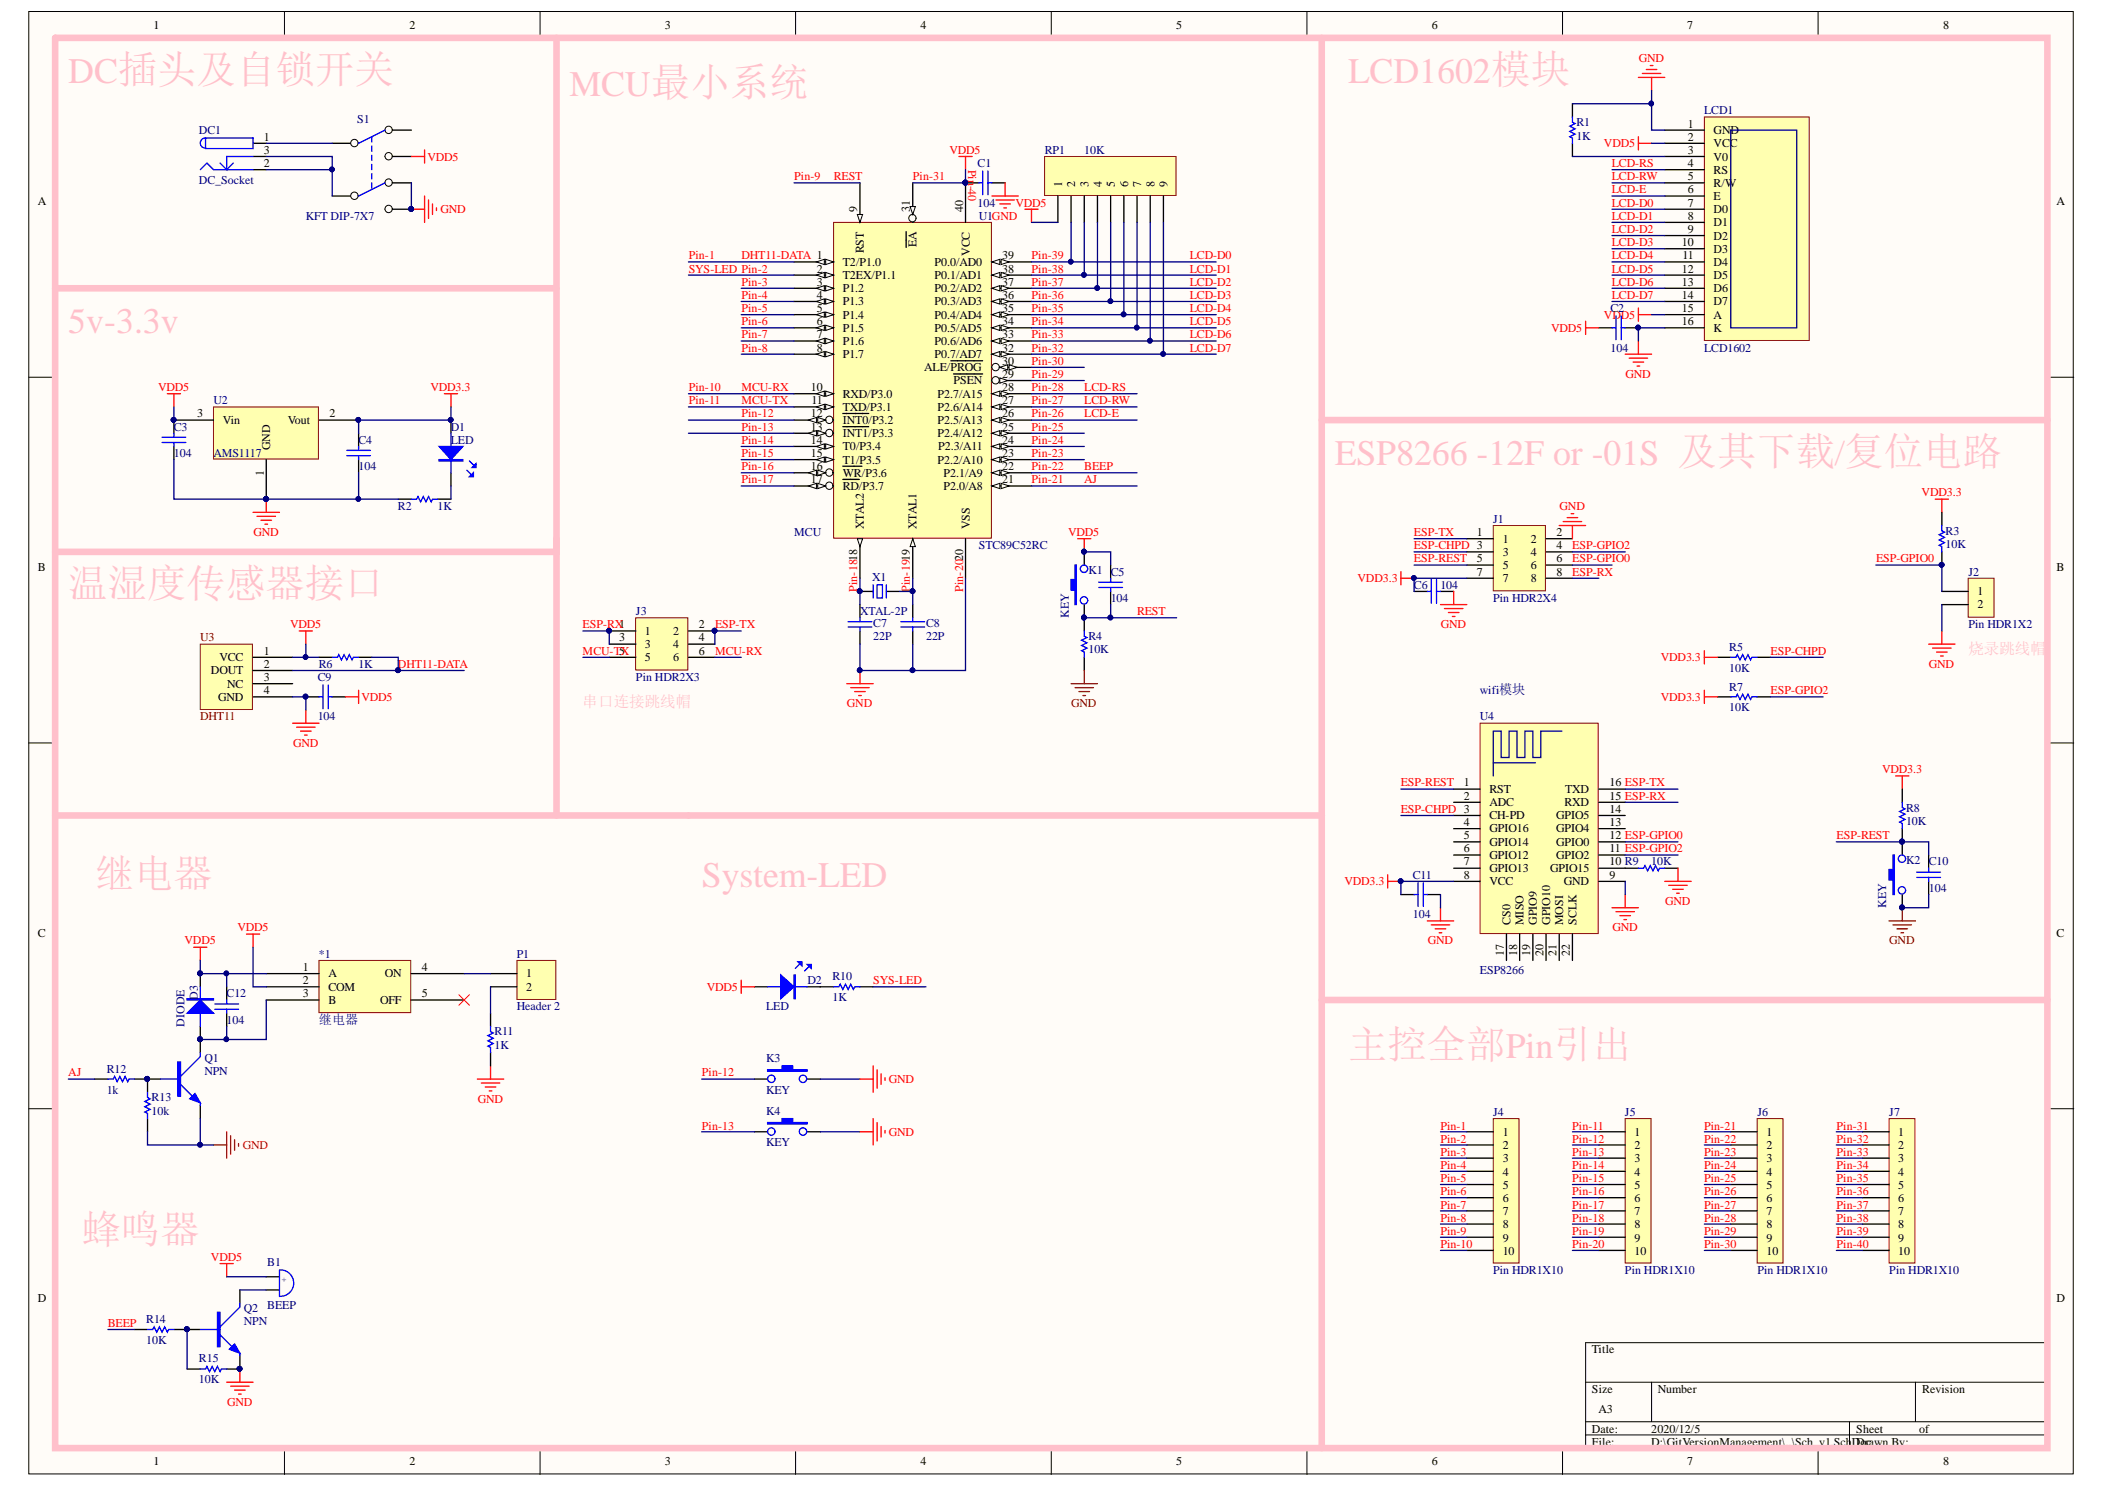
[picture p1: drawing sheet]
<svg xmlns="http://www.w3.org/2000/svg" width="297mm" height="210mm" viewBox="0 0 297 210" stroke-linecap="round" stroke-linejoin="round" font-family="sans-serif">
<defs><g id="words">
<g font-size="5.6" fill="#ffc0cb">
<text x="9.6" y="84.2">温湿度传感器接口</text>
<text x="13.4" y="125.1">继电器</text>
<text x="190.2" y="149.3">主控全部Pin引出</text>
<text x="11.5" y="175.3">蜂鸣器</text>
</g>
<g font-size="5.1" fill="#ffc0cb">
<text x="9.6" y="11.7">DC插头及自锁开关</text>
<text x="190.2" y="11.7">LCD1602模块</text>
<text x="80.4" y="13.5">MCU最小系统</text>
<text x="9.6" y="47">5v-3.3v</text>
<text x="188.4" y="65.6">ESP8266 -12F or -01S 及其下载/复位电路</text>
<text x="99" y="125.1">System-LED</text>
</g>
<g font-size="2.2" fill="#ffc0cb">
<text x="277.8" y="92.3">烧录跳线帽</text>
<text x="82.2" y="99.7">串口连接跳线帽</text>
</g>
<text font-size="1.9" fill="#000080" x="45" y="144.4">继电器</text>
<g font-size="1.7">
<text x="21.7" y="4.1">1</text>
<text x="57.8" y="4.1">2</text>
<text x="93.8" y="4.1">3</text>
<text x="129.9" y="4.1">4</text>
<text x="165.9" y="4.1">5</text>
<text x="202.1" y="4.1">6</text>
<text x="238.1" y="4.1">7</text>
<text x="274.2" y="4.1">8</text>
<text x="238.2" y="18">1</text>
<text x="37.2" y="19.9">1</text>
<text x="37.2" y="23.6">2</text>
<text x="37.2" y="21.7">3</text>
<text x="238.2" y="19.9">2</text>
<text x="238.2" y="21.7">3</text>
<text x="238.2" y="23.6">4</text>
<text x="241.8" y="18.9">GND</text>
<text x="241.8" y="20.8">VCC</text>
<text x="241.8" y="22.6">V0</text>
<text x="5.3" y="28.9">A</text>
<text x="121" y="29.9" transform="rotate(-90 121 29.9)">9</text>
<text x="128.4" y="29.9" transform="rotate(-90 128.4 29.9)">31</text>
<text x="135.9" y="29.9" transform="rotate(-90 135.9 29.9)">40</text>
<text x="149.9" y="26.4" transform="rotate(-90 149.9 26.4)">1</text>
<text x="151.7" y="26.4" transform="rotate(-90 151.7 26.4)">2</text>
<text x="153.6" y="26.4" transform="rotate(-90 153.6 26.4)">3</text>
<text x="155.5" y="26.4" transform="rotate(-90 155.5 26.4)">4</text>
<text x="157.3" y="26.4" transform="rotate(-90 157.3 26.4)">5</text>
<text x="159.2" y="26.4" transform="rotate(-90 159.2 26.4)">6</text>
<text x="161" y="26.4" transform="rotate(-90 161 26.4)">7</text>
<text x="162.9" y="26.4" transform="rotate(-90 162.9 26.4)">8</text>
<text x="164.8" y="26.4" transform="rotate(-90 164.8 26.4)">9</text>
<text x="238.2" y="25.4">5</text>
<text x="238.2" y="27.3">6</text>
<text x="238.2" y="29.1">7</text>
<text x="241.8" y="24.5">RS</text>
<text x="241.8" y="26.4">R/W</text>
<text x="241.8" y="28.2">E</text>
<text x="290.2" y="28.9">A</text>
<text x="121.9" y="35.7" transform="rotate(-90 121.9 35.7)">RST</text>
<text x="129.3" y="34.9" transform="rotate(-90 129.3 34.9)">EA</text>
<text x="237.3" y="34.7">10</text>
<text x="238.2" y="31">8</text>
<text x="238.2" y="32.9">9</text>
<text x="241.8" y="30.1">D0</text>
<text x="241.8" y="31.9">D1</text>
<text x="241.8" y="33.8">D2</text>
<text x="241.8" y="35.7">D3</text>
<text x="115.3" y="38.4">2</text>
<text x="115.3" y="40.3">3</text>
<text x="118.9" y="37.5">T2/P1.0</text>
<text x="118.9" y="39.4">T2EX/P1.1</text>
<text x="118.9" y="41.2">P1.2</text>
<text x="131.9" y="37.5">P0.0/AD0</text>
<text x="131.9" y="39.4">P0.1/AD1</text>
<text x="131.9" y="41.2">P0.2/AD2</text>
<text x="136.9" y="36.2" transform="rotate(-90 136.9 36.2)">VCC</text>
<text x="141.4" y="36.6">39</text>
<text x="141.4" y="38.4">38</text>
<text x="141.4" y="40.3">37</text>
<text x="237.3" y="38.4">12</text>
<text x="237.3" y="40.3">13</text>
<text x="237.4" y="36.6">11</text>
<text x="241.8" y="37.5">D4</text>
<text x="241.8" y="39.4">D5</text>
<text x="241.8" y="41.2">D6</text>
<text x="115.3" y="42.2">4</text>
<text x="115.3" y="44">5</text>
<text x="115.3" y="45.9">6</text>
<text x="115.3" y="47.7">7</text>
<text x="118.9" y="43.1">P1.3</text>
<text x="118.9" y="44.9">P1.4</text>
<text x="118.9" y="46.8">P1.5</text>
<text x="131.9" y="43.1">P0.3/AD3</text>
<text x="131.9" y="46.8">P0.5/AD5</text>
<text x="131.9" y="44.9">P0.4/AD4</text>
<text x="141.4" y="42.2">36</text>
<text x="141.4" y="47.7">33</text>
<text x="141.4" y="45.9">34</text>
<text x="141.4" y="44">35</text>
<text x="237.3" y="42.2">14</text>
<text x="237.3" y="44">15</text>
<text x="237.3" y="45.9">16</text>
<text x="241.8" y="43.1">D7</text>
<text x="241.8" y="44.9">A</text>
<text x="241.8" y="46.8">K</text>
<text x="115.3" y="49.6">8</text>
<text x="118.9" y="48.7">P1.6</text>
<text x="118.9" y="50.5">P1.7</text>
<text x="130.4" y="52.4">ALE/PROG</text>
<text x="131.9" y="50.5">P0.7/AD7</text>
<text x="131.9" y="48.7">P0.6/AD6</text>
<text x="141.4" y="53.3">29</text>
<text x="141.4" y="51.5">30</text>
<text x="141.4" y="49.6">32</text>
<text x="27.8" y="58.9">3</text>
<text x="31.5" y="59.8">Vin</text>
<text x="40.6" y="59.8">Vout</text>
<text x="46.5" y="58.9">2</text>
<text x="114.4" y="55.2">10</text>
<text x="114.4" y="58.9">12</text>
<text x="114.5" y="57">11</text>
<text x="118.9" y="56.1">RXD/P3.0</text>
<text x="118.9" y="58">TXD/P3.1</text>
<text x="118.9" y="59.8">INT0/P3.2</text>
<text x="132.3" y="59.8">P2.5/A13</text>
<text x="132.3" y="58">P2.6/A14</text>
<text x="132.3" y="56.1">P2.7/A15</text>
<text x="134.6" y="54.2">PSEN</text>
<text x="141.4" y="58.9">26</text>
<text x="141.4" y="57">27</text>
<text x="141.4" y="55.2">28</text>
<text x="38.1" y="63.5" transform="rotate(-90 38.1 63.5)">GND</text>
<text x="114.4" y="60.7">13</text>
<text x="114.4" y="62.6">14</text>
<text x="114.4" y="64.5">15</text>
<text x="118.9" y="61.7">INT1/P3.3</text>
<text x="118.9" y="63.5">T0/P3.4</text>
<text x="118.9" y="65.4">T1/P3.5</text>
<text x="132.3" y="65.4">P2.2/A10</text>
<text x="132.3" y="61.7">P2.4/A12</text>
<text x="132.4" y="63.5">P2.3/A11</text>
<text x="141.4" y="64.5">23</text>
<text x="141.4" y="62.6">24</text>
<text x="141.4" y="60.7">25</text>
<text x="37.2" y="67.2" transform="rotate(-90 37.2 67.2)">1</text>
<text x="114.4" y="66.3">16</text>
<text x="114.4" y="68.2">17</text>
<text x="118.9" y="67.2">WR/P3.6</text>
<text x="118.9" y="69.1">RD/P3.7</text>
<text x="133.1" y="69.1">P2.0/A8</text>
<text x="133.1" y="67.2">P2.1/A9</text>
<text x="141.4" y="68.2">21</text>
<text x="141.4" y="66.3">22</text>
<text x="121.9" y="74.7" transform="rotate(-90 121.9 74.7)">XTAL2</text>
<text x="129.3" y="74.7" transform="rotate(-90 129.3 74.7)">XTAL1</text>
<text x="136.9" y="74.7" transform="rotate(-90 136.9 74.7)">VSS</text>
<text x="208.4" y="75.6">1</text>
<text x="212" y="76.5">1</text>
<text x="216" y="76.5">2</text>
<text x="219.7" y="75.6">2</text>
<text x="219.7" y="77.5">4</text>
<text x="5.3" y="80.5">B</text>
<text x="208.4" y="79.3">5</text>
<text x="208.4" y="81.2">7</text>
<text x="212" y="78.4">3</text>
<text x="212" y="80.3">5</text>
<text x="212" y="82.1">7</text>
<text x="216" y="78.4">4</text>
<text x="216" y="80.3">6</text>
<text x="216" y="82.1">8</text>
<text x="219.7" y="79.3">6</text>
<text x="219.7" y="81.2">8</text>
<text x="279" y="84">1</text>
<text x="290.2" y="80.5">B</text>
<text x="91" y="89.6">1</text>
<text x="95" y="89.6">2</text>
<text x="98.6" y="88.6">2</text>
<text x="279" y="85.8">2</text>
<text x="29.8" y="95.1">DOUT</text>
<text x="31" y="93.3">VCC</text>
<text x="37.2" y="92.3">1</text>
<text x="37.2" y="94.2">2</text>
<text x="87.4" y="90.5">3</text>
<text x="91" y="91.4">3</text>
<text x="91" y="93.3">5</text>
<text x="95" y="91.4">4</text>
<text x="95" y="93.3">6</text>
<text x="98.6" y="90.5">4</text>
<text x="98.6" y="92.3">6</text>
<text x="30.8" y="98.8">GND</text>
<text x="32.1" y="97">NC</text>
<text x="37.2" y="96.1">3</text>
<text x="37.2" y="97.9">4</text>
<text x="206.5" y="110.9">1</text>
<text x="206.5" y="112.8">2</text>
<text x="210.2" y="111.9">RST</text>
<text x="210.2" y="113.7">ADC</text>
<text x="220.8" y="113.7">RXD</text>
<text x="220.8" y="111.9">TXD</text>
<text x="227.1" y="110.9">16 ESP-TX</text>
<text x="227.1" y="112.8">15 ESP-RX</text>
<text x="206.5" y="116.5">4</text>
<text x="206.5" y="118.4">5</text>
<text x="210.2" y="115.6">CH-PD</text>
<text x="210.2" y="117.4">GPIO16</text>
<text x="210.2" y="119.3">GPIO14</text>
<text x="219.6" y="115.6">GPIO5</text>
<text x="219.6" y="117.4">GPIO4</text>
<text x="219.6" y="119.3">GPIO0</text>
<text x="227.1" y="114.6">14</text>
<text x="227.1" y="116.5">13</text>
<text x="227.1" y="118.4">12 ESP-GPIO0</text>
<text x="206.5" y="120.2">6</text>
<text x="206.5" y="122.1">7</text>
<text x="206.5" y="123.9">8</text>
<text x="210.2" y="121.1">GPIO12</text>
<text x="210.2" y="123">GPIO13</text>
<text x="210.2" y="124.9">VCC</text>
<text x="218.7" y="123">GPIO15</text>
<text x="219.6" y="121.1">GPIO2</text>
<text x="220.7" y="124.9">GND</text>
<text x="227.1" y="120.2">11 ESP-GPIO2</text>
<text x="227.1" y="122.1">10 R9</text>
<text x="227.1" y="123.9">9</text>
<text x="213.1" y="130.4" transform="rotate(-90 213.1 130.4)">CS0</text>
<text x="215" y="130.4" transform="rotate(-90 215 130.4)">MISO</text>
<text x="216.9" y="130.4" transform="rotate(-90 216.9 130.4)">GPIO9</text>
<text x="218.7" y="130.4" transform="rotate(-90 218.7 130.4)">GPIO10</text>
<text x="220.6" y="130.4" transform="rotate(-90 220.6 130.4)">MOSI</text>
<text x="222.4" y="130.4" transform="rotate(-90 222.4 130.4)">SCLK</text>
<text x="5.3" y="132.1">C</text>
<text x="42.7" y="136.9">1</text>
<text x="46.4" y="137.9">A</text>
<text x="54.3" y="137.9">ON</text>
<text x="59.5" y="136.9">4</text>
<text x="74.3" y="137.9">1</text>
<text x="212.2" y="134.9" transform="rotate(-90 212.2 134.9)">17</text>
<text x="214.1" y="134.9" transform="rotate(-90 214.1 134.9)">18</text>
<text x="215.9" y="134.9" transform="rotate(-90 215.9 134.9)">19</text>
<text x="217.8" y="134.9" transform="rotate(-90 217.8 134.9)">20</text>
<text x="219.7" y="134.9" transform="rotate(-90 219.7 134.9)">21</text>
<text x="221.5" y="134.9" transform="rotate(-90 221.5 134.9)">22</text>
<text x="290.2" y="132.1">C</text>
<text x="42.7" y="138.8">2</text>
<text x="42.7" y="140.7">3</text>
<text x="46.4" y="139.7">COM</text>
<text x="46.4" y="141.6">B</text>
<text x="53.6" y="141.6">OFF</text>
<text x="59.5" y="140.7">5</text>
<text x="74.3" y="139.7">2</text>
<text x="212" y="160.3">1</text>
<text x="230.7" y="160.3">1</text>
<text x="249.3" y="160.3">1</text>
<text x="267.9" y="160.3">1</text>
<text x="212" y="162.1">2</text>
<text x="212" y="164">3</text>
<text x="212" y="165.8">4</text>
<text x="212" y="167.7">5</text>
<text x="230.7" y="162.1">2</text>
<text x="230.7" y="164">3</text>
<text x="230.7" y="165.8">4</text>
<text x="230.7" y="167.7">5</text>
<text x="249.3" y="162.1">2</text>
<text x="249.3" y="164">3</text>
<text x="249.3" y="165.8">4</text>
<text x="249.3" y="167.7">5</text>
<text x="267.9" y="162.1">2</text>
<text x="267.9" y="164">3</text>
<text x="267.9" y="165.8">4</text>
<text x="267.9" y="167.7">5</text>
<text x="212" y="169.6">6</text>
<text x="212" y="171.4">7</text>
<text x="212" y="173.3">8</text>
<text x="230.7" y="169.6">6</text>
<text x="230.7" y="171.4">7</text>
<text x="230.7" y="173.3">8</text>
<text x="249.3" y="169.6">6</text>
<text x="249.3" y="171.4">7</text>
<text x="249.3" y="173.3">8</text>
<text x="267.9" y="169.6">6</text>
<text x="267.9" y="171.4">7</text>
<text x="267.9" y="173.3">8</text>
<text x="212" y="175.1">9</text>
<text x="212" y="177">10</text>
<text x="230.7" y="175.1">9</text>
<text x="230.7" y="177">10</text>
<text x="249.3" y="175.1">9</text>
<text x="249.3" y="177">10</text>
<text x="267.9" y="175.1">9</text>
<text x="267.9" y="177">10</text>
<text x="5.3" y="183.7">D</text>
<text x="290.2" y="183.7">D</text>
<text x="224.6" y="190.9">Title</text>
<text x="224.6" y="196.5">Size</text>
<text x="234" y="196.5">Number</text>
<text x="271.3" y="196.5">Revision</text>
<text x="224.6" y="202.1">Date:</text>
<text x="224.6" y="203.9">File:</text>
<text x="225.6" y="199.3">A3</text>
<text x="233" y="202.1">2020/12/5</text>
<text x="233" y="203.9">D:\GitVersionManagement\..\Sch_v1.SchDDoc</text>
<text x="261.9" y="202.1">Sheet</text>
<text x="263.1" y="203.9">rawn By:</text>
<text x="270.8" y="202.1">of</text>
<text x="21.7" y="206.7">1</text>
<text x="57.8" y="206.7">2</text>
<text x="93.8" y="206.7">3</text>
<text x="129.9" y="206.7">4</text>
<text x="165.9" y="206.7">5</text>
<text x="202.1" y="206.7">6</text>
<text x="238.1" y="206.7">7</text>
<text x="274.2" y="206.7">8</text>
</g>
<g font-size="1.7" fill="#f00">
<text x="231.2" y="8.7">GND</text>
<text x="60.3" y="22.6">VDD5</text>
<text x="134" y="21.7">VDD5</text>
<text x="136.6" y="23.9" transform="rotate(90 136.6 23.9)">Pin-40</text>
<text x="226.3" y="20.8">VDD5</text>
<text x="227.4" y="23.6">LCD-RS</text>
<text x="112.1" y="25.4">Pin-9</text>
<text x="117.7" y="25.4">REST</text>
<text x="128.8" y="25.4">Pin-31</text>
<text x="143.3" y="29.1">VDD5</text>
<text x="227.4" y="25.4">LCD-RW</text>
<text x="227.4" y="27.3">LCD-E</text>
<text x="227.4" y="29.1">LCD-D0</text>
<text x="62.2" y="30.1">GND</text>
<text x="227.4" y="31">LCD-D1</text>
<text x="227.4" y="32.9">LCD-D2</text>
<text x="227.4" y="34.7">LCD-D3</text>
<text x="97.2" y="36.6">Pin-1</text>
<text x="97.2" y="38.4">SYS-LED Pin-2</text>
<text x="104.6" y="36.6">DHT11-DATA 1</text>
<text x="104.6" y="40.3">Pin-3</text>
<text x="145.6" y="40.3">Pin-37</text>
<text x="145.6" y="38.4">Pin-38</text>
<text x="145.6" y="36.6">Pin-39</text>
<text x="167.9" y="36.6">LCD-D0</text>
<text x="167.9" y="38.4">LCD-D1</text>
<text x="167.9" y="40.3">LCD-D2</text>
<text x="227.4" y="36.6">LCD-D4</text>
<text x="227.4" y="38.4">LCD-D5</text>
<text x="227.4" y="40.3">LCD-D6</text>
<text x="104.6" y="42.2">Pin-4</text>
<text x="104.6" y="44">Pin-5</text>
<text x="104.6" y="45.9">Pin-6</text>
<text x="104.6" y="47.7">Pin-7</text>
<text x="145.6" y="47.7">Pin-33</text>
<text x="145.6" y="45.9">Pin-34</text>
<text x="145.6" y="44">Pin-35</text>
<text x="145.6" y="42.2">Pin-36</text>
<text x="167.9" y="42.2">LCD-D3</text>
<text x="167.9" y="44">LCD-D4</text>
<text x="167.9" y="45.9">LCD-D5</text>
<text x="167.9" y="47.7">LCD-D6</text>
<text x="218.9" y="46.8">VDD5</text>
<text x="226.3" y="44.9">VDD5</text>
<text x="227.4" y="42.2">LCD-D7</text>
<text x="104.6" y="49.6">Pin-8</text>
<text x="145.6" y="53.3">Pin-29</text>
<text x="145.6" y="51.5">Pin-30</text>
<text x="145.6" y="49.6">Pin-32</text>
<text x="167.9" y="49.6">LCD-D7</text>
<text x="229.4" y="53.3">GND</text>
<text x="22.3" y="55.2">VDD5</text>
<text x="60.7" y="55.2">VDD3.3</text>
<text x="97.2" y="55.2">Pin-10</text>
<text x="97.2" y="57">Pin-11</text>
<text x="104.6" y="57">MCU-TX</text>
<text x="104.6" y="55.2">MCU-RX</text>
<text x="104.6" y="58.9">Pin-12</text>
<text x="145.6" y="58.9">Pin-26</text>
<text x="145.6" y="57">Pin-27</text>
<text x="145.6" y="55.2">Pin-28</text>
<text x="153" y="58.9">LCD-E</text>
<text x="153" y="57">LCD-RW</text>
<text x="153" y="55.2">LCD-RS</text>
<text x="104.6" y="60.7">Pin-13</text>
<text x="104.6" y="62.6">Pin-14</text>
<text x="104.6" y="64.5">Pin-15</text>
<text x="145.6" y="64.5">Pin-23</text>
<text x="145.6" y="62.6">Pin-24</text>
<text x="145.6" y="60.7">Pin-25</text>
<text x="104.6" y="66.3">Pin-16</text>
<text x="104.6" y="68.2">Pin-17</text>
<text x="145.6" y="68.2">Pin-21</text>
<text x="145.6" y="66.3">Pin-22</text>
<text x="153" y="68.2">AJ</text>
<text x="153" y="66.3">BEEP</text>
<text x="220.1" y="71.9">GND</text>
<text x="271.2" y="70">VDD3.3</text>
<text x="35.8" y="75.6">GND</text>
<text x="150.7" y="75.6">VDD5</text>
<text x="199.5" y="75.6">ESP-TX</text>
<text x="199.5" y="77.5">ESP-CHPD 3</text>
<text x="221.9" y="77.5">ESP-GPIO2</text>
<text x="121" y="83.5" transform="rotate(-90 121 83.5)">Pin-1818</text>
<text x="128.4" y="83.5" transform="rotate(-90 128.4 83.5)">Pin-1919</text>
<text x="135.9" y="83.5" transform="rotate(-90 135.9 83.5)">Pin-2020</text>
<text x="191.6" y="82.1">VDD3.3</text>
<text x="199.5" y="79.3">ESP-REST</text>
<text x="221.9" y="81.2">ESP-RX</text>
<text x="221.9" y="79.3">ESP-GPIO0</text>
<text x="264.7" y="79.3">ESP-GPIO0</text>
<text x="40.9" y="88.6">VDD5</text>
<text x="82.2" y="88.6">ESP-RX1</text>
<text x="100.9" y="88.6">ESP-TX</text>
<text x="160.4" y="86.8">REST</text>
<text x="203.3" y="88.6">GND</text>
<text x="56.2" y="94.2">DHT11-DATA</text>
<text x="82.2" y="92.3">MCU-T5X</text>
<text x="100.9" y="92.3">MCU-RX</text>
<text x="234.4" y="93.3">VDD3.3</text>
<text x="249.9" y="92.3">ESP-CHPD</text>
<text x="272.2" y="94.2">GND</text>
<text x="51" y="98.8">VDD5</text>
<text x="119.5" y="99.8">GND</text>
<text x="234.4" y="98.8">VDD3.3</text>
<text x="249.9" y="97.9">ESP-GPIO2</text>
<text x="41.4" y="105.3">GND</text>
<text x="197.7" y="110.9">ESP-REST</text>
<text x="265.6" y="109.1">VDD3.3</text>
<text x="197.7" y="114.6">ESP-CHPD 3</text>
<text x="259.2" y="118.4">ESP-REST</text>
<text x="189.7" y="124.9">VDD3.3</text>
<text x="33.5" y="131.4">VDD5</text>
<text x="227.5" y="131.4">GND</text>
<text x="235" y="127.7">GND</text>
<text x="26.1" y="133.2">VDD5</text>
<text x="201.5" y="133.2">GND</text>
<text x="99.7" y="139.7">VDD5</text>
<text x="123.2" y="138.8">SYS-LED</text>
<text x="9.6" y="151.8">AJ</text>
<text x="67.4" y="155.5">GND</text>
<text x="99" y="151.8">Pin-12</text>
<text x="125.4" y="152.7">GND</text>
<text x="99" y="159.3">Pin-13</text>
<text x="125.4" y="160.3">GND</text>
<text x="203.2" y="159.3">Pin-1</text>
<text x="203.2" y="161.2">Pin-2</text>
<text x="221.9" y="159.3">Pin-11</text>
<text x="221.9" y="161.2">Pin-12</text>
<text x="240.5" y="159.3">Pin-21</text>
<text x="240.5" y="161.2">Pin-22</text>
<text x="259.2" y="159.3">Pin-31</text>
<text x="259.2" y="161.2">Pin-32</text>
<text x="203.2" y="163.1">Pin-3</text>
<text x="203.2" y="164.9">Pin-4</text>
<text x="203.2" y="166.8">Pin-5</text>
<text x="221.9" y="163.1">Pin-13</text>
<text x="221.9" y="164.9">Pin-14</text>
<text x="221.9" y="166.8">Pin-15</text>
<text x="240.5" y="163.1">Pin-23</text>
<text x="240.5" y="164.9">Pin-24</text>
<text x="240.5" y="166.8">Pin-25</text>
<text x="259.2" y="163.1">Pin-33</text>
<text x="259.2" y="164.9">Pin-34</text>
<text x="259.2" y="166.8">Pin-35</text>
<text x="203.2" y="168.6">Pin-6</text>
<text x="203.2" y="170.5">Pin-7</text>
<text x="203.2" y="172.3">Pin-8</text>
<text x="221.9" y="168.6">Pin-16</text>
<text x="221.9" y="170.5">Pin-17</text>
<text x="221.9" y="172.3">Pin-18</text>
<text x="240.5" y="168.6">Pin-26</text>
<text x="240.5" y="170.5">Pin-27</text>
<text x="240.5" y="172.3">Pin-28</text>
<text x="259.2" y="168.6">Pin-36</text>
<text x="259.2" y="170.5">Pin-37</text>
<text x="259.2" y="172.3">Pin-38</text>
<text x="29.8" y="177.9">VDD5</text>
<text x="203.2" y="174.2">Pin-9</text>
<text x="203.2" y="176.1">Pin-10</text>
<text x="221.9" y="174.2">Pin-19</text>
<text x="221.9" y="176.1">Pin-20</text>
<text x="240.5" y="174.2">Pin-29</text>
<text x="240.5" y="176.1">Pin-30</text>
<text x="259.2" y="174.2">Pin-39</text>
<text x="259.2" y="176.1">Pin-40</text>
<text x="15.2" y="187.2">BEEP</text>
<text x="32.1" y="198.4">GND</text>
</g>
<g font-size="1.7" fill="#000080">
<text x="50.4" y="17.4">S1</text>
<text x="222.4" y="17.8">R1</text>
<text x="240.5" y="16.1">LCD1</text>
<text x="28.1" y="18.9">DC1</text>
<text x="138" y="23.6">C1</text>
<text x="147.4" y="21.7">RP1</text>
<text x="153" y="21.7">10K</text>
<text x="222.4" y="19.7">1K</text>
<text x="28.1" y="26">DC_Socket</text>
<text x="138" y="29.1">104</text>
<text x="43.1" y="31">KFT DIP-7X7</text>
<text x="138.1" y="31">U1GND</text>
<text x="227.3" y="44">C2</text>
<text x="227.3" y="49.6">104</text>
<text x="240.5" y="49.6">LCD1602</text>
<text x="30.1" y="57">U2</text>
<text x="24.5" y="60.7">C3</text>
<text x="24.5" y="64.5">104</text>
<text x="30.1" y="64.5">AMS1117</text>
<text x="50.6" y="62.6">C4</text>
<text x="63.6" y="60.7">D1</text>
<text x="63.6" y="62.6">LED</text>
<text x="50.6" y="66.3">104</text>
<text x="56.2" y="71.9">R2</text>
<text x="61.7" y="71.9">1K</text>
<text x="112.1" y="75.6">MCU</text>
<text x="138.1" y="77.5">STC89C52RC</text>
<text x="210.7" y="73.8">J1</text>
<text x="274.5" y="75.4">R3</text>
<text x="274.5" y="77.3">10K</text>
<text x="123.1" y="81.9">X1</text>
<text x="153.6" y="81">K1 C5</text>
<text x="199.5" y="83">C6</text>
<text x="203.2" y="83">104</text>
<text x="277.8" y="81.2">J2</text>
<text x="89.7" y="86.8">J3</text>
<text x="121.4" y="86.8">XTAL-2P</text>
<text x="123.2" y="88.5">C7</text>
<text x="130.7" y="88.5">C8</text>
<text x="150.8" y="87.2" transform="rotate(-90 150.8 87.2)">KEY</text>
<text x="156.7" y="84.9">104</text>
<text x="210.7" y="84.9">Pin HDR2X4</text>
<text x="277.8" y="88.6">Pin HDR1X2</text>
<text x="45" y="94.2">R6</text>
<text x="50.6" y="94.2">1K</text>
<text x="123.2" y="90.3">22P</text>
<text x="130.7" y="90.3">22P</text>
<text x="153.6" y="90.3">R4</text>
<text x="153.6" y="92.2">10K</text>
<text x="244" y="91.8">R5</text>
<text x="244" y="94.8">10K</text>
<text x="44.8" y="96.1">C9</text>
<text x="44.8" y="101.6">104</text>
<text x="89.7" y="96.1">Pin HDR2X3</text>
<text x="208.8" y="97.9">wifi模块</text>
<text x="208.8" y="101.6">U4</text>
<text x="244" y="97.4">R7</text>
<text x="244" y="100.4">10K</text>
<text x="269" y="114.5">R8</text>
<text x="269" y="116.3">10K</text>
<text x="199.4" y="123.9">C11</text>
<text x="233" y="122.1">10K</text>
<text x="269" y="121.9">K2</text>
<text x="272.2" y="122.1">C10</text>
<text x="272.2" y="125.8">104</text>
<text x="199.4" y="129.5">104</text>
<text x="266.2" y="128.1" transform="rotate(-90 266.2 128.1)">KEY</text>
<text x="45" y="135.1">*1</text>
<text x="72.9" y="135.1">P1</text>
<text x="208.8" y="137.4">ESP8266</text>
<text x="27.9" y="141.1" transform="rotate(-90 27.9 141.1)">D3</text>
<text x="32" y="140.7">C12</text>
<text x="72.9" y="142.5">Header 2</text>
<text x="108.1" y="142.5">LED</text>
<text x="113.9" y="138.8">D2</text>
<text x="117.5" y="138.3">R10</text>
<text x="117.5" y="141.3">1K</text>
<text x="26.1" y="144.8" transform="rotate(-90 26.1 144.8)">DIODE</text>
<text x="28.8" y="149.8">Q1</text>
<text x="32" y="144.4">104</text>
<text x="69.8" y="146.1">R11</text>
<text x="69.8" y="147.9">1K</text>
<text x="108.1" y="149.8">K3</text>
<text x="15.1" y="151.3">R12</text>
<text x="15.1" y="154.3">1k</text>
<text x="21.4" y="155.4">R13</text>
<text x="28.8" y="151.6">NPN</text>
<text x="108.1" y="154.3">KEY</text>
<text x="21.4" y="157.2">10k</text>
<text x="108.1" y="157.2">K4</text>
<text x="108.1" y="161.7">KEY</text>
<text x="210.7" y="157.5">J4</text>
<text x="229.3" y="157.5">J5</text>
<text x="248" y="157.5">J6</text>
<text x="266.6" y="157.5">J7</text>
<text x="37.7" y="178.6">B1</text>
<text x="210.7" y="179.8">Pin HDR1X10</text>
<text x="229.3" y="179.8">Pin HDR1X10</text>
<text x="248" y="179.8">Pin HDR1X10</text>
<text x="266.6" y="179.8">Pin HDR1X10</text>
<text x="34.4" y="185.1">Q2</text>
<text x="37.7" y="184.6">BEEP</text>
<text x="20.6" y="186.6">R14</text>
<text x="20.6" y="189.6">10K</text>
<text x="34.4" y="187">NPN</text>
<text x="28.1" y="192.2">R15</text>
<text x="28.1" y="195.2">10K</text>
</g>
<g font-size="1.7" fill="#800000">
<text x="28.3" y="90.5">U3</text>
<text x="28.3" y="101.6">DHT11</text>
<text x="151.1" y="99.8">GND</text>
<text x="266.6" y="133.2">GND</text>
</g>
<text font-size="1.7" fill="#bf0000" x="34.3" y="162.1">GND</text>
<text font-size="1.2" fill="#000080" x="39.8" y="180.8">+</text>
</g></defs>
<g fill="#fffcf8" stroke="#000" stroke-width=".14">
<path d="M4.1 1.6h288.5v206.3h-288.5z"/>
<path d="M7.8 5.3h281v198.9h-281z"/>
</g>
<g fill="none" stroke="#000" stroke-width=".14">
<path d="M40.1 1.6v3.7M76.2 1.6v3.7M112.3 1.6v3.7M148.3 1.6v3.7M184.4 1.6v3.7M220.5 1.6v3.7M256.6 1.6v3.7M4.1 53.2h3.7M288.9 53.2h3.7M4.1 104.8h3.7M288.9 104.8h3.7M4.1 156.4h3.7"/>
<path d="M288.9 156.4h3.7M223.7 195h65.2M233.1 195v5.6M270.3 195v5.6M288.9 189.4h-65.2v14.9M40.1 204.3v3.7M76.2 204.3v3.7M112.3 204.3v3.7M148.3 204.3v3.7M184.4 204.3v3.7M220.5 204.3v3.7M223.7 200.6h65.2"/>
<path d="M223.7 202.4h65.2M256.6 204.3v3.7M261 200.6v3.7"/>
</g>
<path d="M117.6 31.4h22.3v44.5h-22.3z" fill="#ffffb0" stroke="#800000" stroke-width=".14"/>
<path d="M136.2 25.8v5.6M140 36.9h5.6" fill="none" stroke="#000" stroke-width=".19"/>
<circle cx="136.2" cy="25.8" r=".33" fill="#000080" stroke="#000080" stroke-width=".14"/>
<path d="M140 36.9l1.1-.3v.7z" fill="#fffcf8"/>
<path d="M140 36.9l1.1-.3v.7z" fill="none" stroke="#000" stroke-width=".14"/>
<path d="M141.3 36.6l1.1 .3-1.1 .4z" fill="#fffcf8"/>
<path d="M141.3 36.6l1.1 .3-1.1 .4z" fill="none" stroke="#000" stroke-width=".14"/>
<path d="M140 38.8h5.6" fill="none" stroke="#000" stroke-width=".19"/>
<path d="M140 38.8l1.1-.4v.8z" fill="#fffcf8"/>
<path d="M140 38.8l1.1-.4v.8z" fill="none" stroke="#000" stroke-width=".14"/>
<path d="M141.3 38.4l1.1 .4-1.1 .4z" fill="#fffcf8"/>
<path d="M141.3 38.4l1.1 .4-1.1 .4z" fill="none" stroke="#000" stroke-width=".14"/>
<path d="M140 40.7h5.6" fill="none" stroke="#000" stroke-width=".19"/>
<path d="M140 40.7l1.1-.4v.7z" fill="#fffcf8"/>
<path d="M140 40.7l1.1-.4v.7z" fill="none" stroke="#000" stroke-width=".14"/>
<path d="M141.3 40.3l1.1 .4-1.1 .3z" fill="#fffcf8"/>
<path d="M141.3 40.3l1.1 .4-1.1 .3z" fill="none" stroke="#000" stroke-width=".14"/>
<path d="M140 42.5h5.6" fill="none" stroke="#000" stroke-width=".19"/>
<path d="M140 42.5l1.1-.3v.7z" fill="#fffcf8"/>
<path d="M140 42.5l1.1-.3v.7z" fill="none" stroke="#000" stroke-width=".14"/>
<path d="M141.3 42.2l1.1 .3-1.1 .4z" fill="#fffcf8"/>
<path d="M141.3 42.2l1.1 .3-1.1 .4z" fill="none" stroke="#000" stroke-width=".14"/>
<path d="M112 36.9h5.6" fill="none" stroke="#000" stroke-width=".19"/>
<path d="M116.5 36.6l1.1 .3-1.1 .4z" fill="#fffcf8"/>
<path d="M116.5 36.6l1.1 .3-1.1 .4z" fill="none" stroke="#000" stroke-width=".14"/>
<path d="M115.2 36.9l1.1-.3v.7z" fill="#fffcf8"/>
<path d="M115.2 36.9l1.1-.3v.7z" fill="none" stroke="#000" stroke-width=".14"/>
<path d="M112 38.8h5.6" fill="none" stroke="#000" stroke-width=".19"/>
<path d="M116.5 38.4l1.1 .4-1.1 .4z" fill="#fffcf8"/>
<path d="M116.5 38.4l1.1 .4-1.1 .4z" fill="none" stroke="#000" stroke-width=".14"/>
<path d="M115.2 38.8l1.1-.4v.8z" fill="#fffcf8"/>
<path d="M115.2 38.8l1.1-.4v.8z" fill="none" stroke="#000" stroke-width=".14"/>
<path d="M112 40.7h5.6" fill="none" stroke="#000" stroke-width=".19"/>
<path d="M116.5 40.3l1.1 .4-1.1 .3z" fill="#fffcf8"/>
<path d="M116.5 40.3l1.1 .4-1.1 .3z" fill="none" stroke="#000" stroke-width=".14"/>
<path d="M115.2 40.7l1.1-.4v.7z" fill="#fffcf8"/>
<path d="M115.2 40.7l1.1-.4v.7z" fill="none" stroke="#000" stroke-width=".14"/>
<path d="M112 42.5h5.6" fill="none" stroke="#000" stroke-width=".19"/>
<path d="M116.5 42.2l1.1 .3-1.1 .4z" fill="#fffcf8"/>
<path d="M116.5 42.2l1.1 .3-1.1 .4z" fill="none" stroke="#000" stroke-width=".14"/>
<path d="M115.2 42.5l1.1-.3v.7z" fill="#fffcf8"/>
<path d="M115.2 42.5l1.1-.3v.7z" fill="none" stroke="#000" stroke-width=".14"/>
<path d="M112 44.4h5.6" fill="none" stroke="#000" stroke-width=".19"/>
<path d="M116.5 44l1.1 .4-1.1 .4z" fill="#fffcf8"/>
<path d="M116.5 44l1.1 .4-1.1 .4z" fill="none" stroke="#000" stroke-width=".14"/>
<path d="M115.2 44.4l1.1-.4v.8z" fill="#fffcf8"/>
<path d="M115.2 44.4l1.1-.4v.8z" fill="none" stroke="#000" stroke-width=".14"/>
<path d="M112 46.2h5.6" fill="none" stroke="#000" stroke-width=".19"/>
<path d="M116.5 45.9l1.1 .3-1.1 .4z" fill="#fffcf8"/>
<path d="M116.5 45.9l1.1 .3-1.1 .4z" fill="none" stroke="#000" stroke-width=".14"/>
<path d="M115.2 46.2l1.1-.3v.7z" fill="#fffcf8"/>
<path d="M115.2 46.2l1.1-.3v.7z" fill="none" stroke="#000" stroke-width=".14"/>
<path d="M112 48.1h5.6" fill="none" stroke="#000" stroke-width=".19"/>
<path d="M116.5 47.7l1.1 .4-1.1 .4z" fill="#fffcf8"/>
<path d="M116.5 47.7l1.1 .4-1.1 .4z" fill="none" stroke="#000" stroke-width=".14"/>
<path d="M115.2 48.1l1.1-.4v.8z" fill="#fffcf8"/>
<path d="M115.2 48.1l1.1-.4v.8z" fill="none" stroke="#000" stroke-width=".14"/>
<path d="M112 50h5.6" fill="none" stroke="#000" stroke-width=".19"/>
<path d="M116.5 49.6l1.1 .4-1.1 .3z" fill="#fffcf8"/>
<path d="M116.5 49.6l1.1 .4-1.1 .3z" fill="none" stroke="#000" stroke-width=".14"/>
<path d="M115.2 50l1.1-.4v.7z" fill="#fffcf8"/>
<path d="M115.2 50l1.1-.4v.7z" fill="none" stroke="#000" stroke-width=".14"/>
<path d="M121.4 25.8v5.6" fill="none" stroke="#000" stroke-width=".19"/>
<path d="M121 30.3h.7l-.3 1.1z" fill="#fffcf8"/>
<path d="M121 30.3h.7l-.3 1.1z" fill="none" stroke="#000" stroke-width=".14"/>
<path d="M112 55.5h5.6" fill="none" stroke="#000" stroke-width=".19"/>
<path d="M116.5 55.2l1.1 .3-1.1 .4z" fill="#fffcf8"/>
<path d="M116.5 55.2l1.1 .3-1.1 .4z" fill="none" stroke="#000" stroke-width=".14"/>
<path d="M115.2 55.5l1.1-.3v.7z" fill="#fffcf8"/>
<path d="M115.2 55.5l1.1-.3v.7z" fill="none" stroke="#000" stroke-width=".14"/>
<path d="M112 57.4h5.6" fill="none" stroke="#000" stroke-width=".19"/>
<path d="M116.5 57l1.1 .4-1.1 .4z" fill="#fffcf8"/>
<path d="M116.5 57l1.1 .4-1.1 .4z" fill="none" stroke="#000" stroke-width=".14"/>
<path d="M115.2 57.4l1.1-.4v.8z" fill="#fffcf8"/>
<path d="M115.2 57.4l1.1-.4v.8z" fill="none" stroke="#000" stroke-width=".14"/>
<path d="M112 59.3h5.6" fill="none" stroke="#000" stroke-width=".19"/>
<circle cx="117" cy="59.2" r=".52" fill="#fffcf8" stroke="#000" stroke-width=".14"/>
<path d="M115.4 58.9l1.1 .4-1.1 .3z" fill="#fffcf8"/>
<path d="M115.4 58.9l1.1 .4-1.1 .3z" fill="none" stroke="#000" stroke-width=".14"/>
<path d="M114.1 59.3l1.1-.4v.7z" fill="#fffcf8"/>
<path d="M114.1 59.3l1.1-.4v.7z" fill="none" stroke="#000" stroke-width=".14"/>
<path d="M118.9 58.3h3.7M112 61.1h5.6" fill="none" stroke="#000" stroke-width=".19"/>
<circle cx="117" cy="61.1" r=".52" fill="#fffcf8" stroke="#000" stroke-width=".14"/>
<path d="M115.4 60.7l1.1 .4-1.1 .4z" fill="#fffcf8"/>
<path d="M115.4 60.7l1.1 .4-1.1 .4z" fill="none" stroke="#000" stroke-width=".14"/>
<path d="M114.1 61.1l1.1-.4v.8z" fill="#fffcf8"/>
<path d="M114.1 61.1l1.1-.4v.8z" fill="none" stroke="#000" stroke-width=".14"/>
<path d="M112 63h5.6M118.9 60.2h3.7" fill="none" stroke="#000" stroke-width=".19"/>
<path d="M116.5 62.6l1.1 .4-1.1 .3z" fill="#fffcf8"/>
<path d="M116.5 62.6l1.1 .4-1.1 .3z" fill="none" stroke="#000" stroke-width=".14"/>
<path d="M115.2 63l1.1-.4v.7z" fill="#fffcf8"/>
<path d="M115.2 63l1.1-.4v.7z" fill="none" stroke="#000" stroke-width=".14"/>
<path d="M112 64.8h5.6" fill="none" stroke="#000" stroke-width=".19"/>
<path d="M116.5 64.5l1.1 .3-1.1 .4z" fill="#fffcf8"/>
<path d="M116.5 64.5l1.1 .3-1.1 .4z" fill="none" stroke="#000" stroke-width=".14"/>
<path d="M115.2 64.8l1.1-.3v.7z" fill="#fffcf8"/>
<path d="M115.2 64.8l1.1-.3v.7z" fill="none" stroke="#000" stroke-width=".14"/>
<path d="M112 66.7h5.6" fill="none" stroke="#000" stroke-width=".19"/>
<circle cx="117" cy="66.7" r=".52" fill="#fffcf8" stroke="#000" stroke-width=".14"/>
<path d="M115.4 66.3l1.1 .4-1.1 .4z" fill="#fffcf8"/>
<path d="M115.4 66.3l1.1 .4-1.1 .4z" fill="none" stroke="#000" stroke-width=".14"/>
<path d="M114.1 66.7l1.1-.4v.8z" fill="#fffcf8"/>
<path d="M114.1 66.7l1.1-.4v.8z" fill="none" stroke="#000" stroke-width=".14"/>
<path d="M112 68.6h5.6M118.9 65.8h2.7" fill="none" stroke="#000" stroke-width=".19"/>
<circle cx="117" cy="68.5" r=".52" fill="#fffcf8" stroke="#000" stroke-width=".14"/>
<path d="M115.4 68.2l1.1 .4-1.1 .3z" fill="#fffcf8"/>
<path d="M115.4 68.2l1.1 .4-1.1 .3z" fill="none" stroke="#000" stroke-width=".14"/>
<path d="M114.1 68.6l1.1-.4v.7z" fill="#fffcf8"/>
<path d="M114.1 68.6l1.1-.4v.7z" fill="none" stroke="#000" stroke-width=".14"/>
<path d="M118.9 67.6h2.4M121.4 76v5.6" fill="none" stroke="#000" stroke-width=".19"/>
<path d="M121 76h.7l-.3 1.1z" fill="#fffcf8"/>
<path d="M121 76h.7l-.3 1.1z" fill="none" stroke="#000" stroke-width=".14"/>
<path d="M128.8 76v5.6" fill="none" stroke="#000" stroke-width=".19"/>
<path d="M128.8 76l.4 1.1h-.8z" fill="#fffcf8"/>
<path d="M128.8 76l.4 1.1h-.8z" fill="none" stroke="#000" stroke-width=".14"/>
<path d="M136.2 76v5.6M140 68.6h5.6" fill="none" stroke="#000" stroke-width=".19"/>
<path d="M140 68.6l1.1-.4v.7z" fill="#fffcf8"/>
<path d="M140 68.6l1.1-.4v.7z" fill="none" stroke="#000" stroke-width=".14"/>
<path d="M141.3 68.2l1.1 .4-1.1 .3z" fill="#fffcf8"/>
<path d="M141.3 68.2l1.1 .4-1.1 .3z" fill="none" stroke="#000" stroke-width=".14"/>
<path d="M140 66.7h5.6" fill="none" stroke="#000" stroke-width=".19"/>
<path d="M140 66.7l1.1-.4v.8z" fill="#fffcf8"/>
<path d="M140 66.7l1.1-.4v.8z" fill="none" stroke="#000" stroke-width=".14"/>
<path d="M141.3 66.3l1.1 .4-1.1 .4z" fill="#fffcf8"/>
<path d="M141.3 66.3l1.1 .4-1.1 .4z" fill="none" stroke="#000" stroke-width=".14"/>
<path d="M140 64.8h5.6" fill="none" stroke="#000" stroke-width=".19"/>
<path d="M140 64.8l1.1-.3v.7z" fill="#fffcf8"/>
<path d="M140 64.8l1.1-.3v.7z" fill="none" stroke="#000" stroke-width=".14"/>
<path d="M141.3 64.5l1.1 .3-1.1 .4z" fill="#fffcf8"/>
<path d="M141.3 64.5l1.1 .3-1.1 .4z" fill="none" stroke="#000" stroke-width=".14"/>
<path d="M140 63h5.6" fill="none" stroke="#000" stroke-width=".19"/>
<path d="M140 63l1.1-.4v.7z" fill="#fffcf8"/>
<path d="M140 63l1.1-.4v.7z" fill="none" stroke="#000" stroke-width=".14"/>
<path d="M141.3 62.6l1.1 .4-1.1 .3z" fill="#fffcf8"/>
<path d="M141.3 62.6l1.1 .4-1.1 .3z" fill="none" stroke="#000" stroke-width=".14"/>
<path d="M140 61.1h5.6" fill="none" stroke="#000" stroke-width=".19"/>
<path d="M140 61.1l1.1-.4v.8z" fill="#fffcf8"/>
<path d="M140 61.1l1.1-.4v.8z" fill="none" stroke="#000" stroke-width=".14"/>
<path d="M141.3 60.7l1.1 .4-1.1 .4z" fill="#fffcf8"/>
<path d="M141.3 60.7l1.1 .4-1.1 .4z" fill="none" stroke="#000" stroke-width=".14"/>
<path d="M140 59.3h5.6" fill="none" stroke="#000" stroke-width=".19"/>
<path d="M140 59.3l1.1-.4v.7z" fill="#fffcf8"/>
<path d="M140 59.3l1.1-.4v.7z" fill="none" stroke="#000" stroke-width=".14"/>
<path d="M141.3 58.9l1.1 .4-1.1 .3z" fill="#fffcf8"/>
<path d="M141.3 58.9l1.1 .4-1.1 .3z" fill="none" stroke="#000" stroke-width=".14"/>
<path d="M140 57.4h5.6" fill="none" stroke="#000" stroke-width=".19"/>
<path d="M140 57.4l1.1-.4v.8z" fill="#fffcf8"/>
<path d="M140 57.4l1.1-.4v.8z" fill="none" stroke="#000" stroke-width=".14"/>
<path d="M141.3 57l1.1 .4-1.1 .4z" fill="#fffcf8"/>
<path d="M141.3 57l1.1 .4-1.1 .4z" fill="none" stroke="#000" stroke-width=".14"/>
<path d="M140 55.5h5.6" fill="none" stroke="#000" stroke-width=".19"/>
<path d="M140 55.5l1.1-.3v.7z" fill="#fffcf8"/>
<path d="M140 55.5l1.1-.3v.7z" fill="none" stroke="#000" stroke-width=".14"/>
<path d="M141.3 55.2l1.1 .3-1.1 .4z" fill="#fffcf8"/>
<path d="M141.3 55.2l1.1 .3-1.1 .4z" fill="none" stroke="#000" stroke-width=".14"/>
<path d="M140 53.7h5.6" fill="none" stroke="#000" stroke-width=".19"/>
<circle cx="140.5" cy="53.6" r=".52" fill="#fffcf8" stroke="#000" stroke-width=".14"/>
<path d="M141.1 53.3l1.1 .4-1.1 .4z" fill="#fffcf8"/>
<path d="M141.1 53.3l1.1 .4-1.1 .4z" fill="none" stroke="#000" stroke-width=".14"/>
<path d="M134.6 52.8h4.1M140 51.8h5.6" fill="none" stroke="#000" stroke-width=".19"/>
<circle cx="140.5" cy="51.8" r=".52" fill="#fffcf8" stroke="#000" stroke-width=".14"/>
<path d="M141.1 51.8l1.1-.3v.7z" fill="#fffcf8"/>
<path d="M141.1 51.8l1.1-.3v.7z" fill="none" stroke="#000" stroke-width=".14"/>
<path d="M142.4 51.5l1.1 .3-1.1 .4z" fill="#fffcf8"/>
<path d="M142.4 51.5l1.1 .3-1.1 .4z" fill="none" stroke="#000" stroke-width=".14"/>
<path d="M128.8 25.8v5.6M134.2 50.9h4.5" fill="none" stroke="#000" stroke-width=".19"/>
<circle cx="128.7" cy="30.8" r=".52" fill="#fffcf8" stroke="#000" stroke-width=".14"/>
<path d="M128.4 29.1h.8l-.4 1.2z" fill="#fffcf8"/>
<path d="M128.4 29.1h.8l-.4 1.2z" fill="none" stroke="#000" stroke-width=".14"/>
<path d="M127.9 32.7v2.2M140 50h5.6" fill="none" stroke="#000" stroke-width=".19"/>
<path d="M140 50l1.1-.4v.7z" fill="#fffcf8"/>
<path d="M140 50l1.1-.4v.7z" fill="none" stroke="#000" stroke-width=".14"/>
<path d="M141.3 49.6l1.1 .4-1.1 .3z" fill="#fffcf8"/>
<path d="M141.3 49.6l1.1 .4-1.1 .3z" fill="none" stroke="#000" stroke-width=".14"/>
<path d="M140 48.1h5.6" fill="none" stroke="#000" stroke-width=".19"/>
<path d="M140 48.1l1.1-.4v.8z" fill="#fffcf8"/>
<path d="M140 48.1l1.1-.4v.8z" fill="none" stroke="#000" stroke-width=".14"/>
<path d="M141.3 47.7l1.1 .4-1.1 .4z" fill="#fffcf8"/>
<path d="M141.3 47.7l1.1 .4-1.1 .4z" fill="none" stroke="#000" stroke-width=".14"/>
<path d="M140 46.2h5.6" fill="none" stroke="#000" stroke-width=".19"/>
<path d="M140 46.2l1.1-.3v.7z" fill="#fffcf8"/>
<path d="M140 46.2l1.1-.3v.7z" fill="none" stroke="#000" stroke-width=".14"/>
<path d="M141.3 45.9l1.1 .3-1.1 .4z" fill="#fffcf8"/>
<path d="M141.3 45.9l1.1 .3-1.1 .4z" fill="none" stroke="#000" stroke-width=".14"/>
<path d="M140 44.4h5.6" fill="none" stroke="#000" stroke-width=".19"/>
<path d="M140 44.4l1.1-.4v.8z" fill="#fffcf8"/>
<path d="M140 44.4l1.1-.4v.8z" fill="none" stroke="#000" stroke-width=".14"/>
<path d="M141.3 44l1.1 .4-1.1 .4z" fill="#fffcf8"/>
<path d="M141.3 44l1.1 .4-1.1 .4z" fill="none" stroke="#000" stroke-width=".14"/>
<circle cx="136.2" cy="25.8" r=".33" fill="#000080" stroke="#000080" stroke-width=".14"/>
<path d="M240.5 16.5h14.8v31.5h-14.8z" fill="#ffffb0" stroke="#800000" stroke-width=".14"/>
<g fill="none" stroke="#000" stroke-width=".19">
<path d="M234.9 18.4h5.6M234.9 20.2h5.6M234.9 22.1h5.6M234.9 23.9h5.6M234.9 25.8h5.6M234.9 27.7h5.6M234.9 29.5h5.6M234.9 31.4h5.6M234.9 33.2h5.6M234.9 35.1h5.6M234.9 36.9h5.6M234.9 38.8h5.6"/>
<path d="M234.9 40.7h5.6M234.9 42.5h5.6M234.9 44.4h5.6M234.9 46.2h5.6"/>
</g>
<path d="M244.2 18.4h9.3v27.8h-9.3z" fill="none" stroke="#0c0087" stroke-width=".19"/>
<path d="M28.3 90.9h7.3v9.2h-7.3z" fill="#ffffb0" stroke="#800000" stroke-width=".14"/>
<path d="M35.7 20.2h1.9M35.7 23.9h1.9M35.7 22.1h1.9M46.9 20.2h3.7M35.7 92.7h5.6M35.7 94.6h5.6M35.7 96.4h5.6M35.7 98.3h5.6" fill="none" stroke="#000" stroke-width=".19"/>
<circle cx="56.2" cy="94.5" r=".33" fill="#000080" stroke="#000080" stroke-width=".14"/>
<path d="M29 19.5a.71 .71 0 0 0-.7 .7 .71 .71 0 0 0 .7 .7M29 19.5h6.7v1.5h-6.7zM28.3 23.9l.9-.9 .9 .9h5.6M32.9 23l-.9 .9M35.7 22.1h-3.7v1.8l-.9-.9" fill="none" stroke="#00f" stroke-width=".19"/>
<circle cx="50" cy="20.2" r=".52" fill="#fffcf8" stroke="#000" stroke-width=".14"/>
<path d="M54.3 18.4h3.8" fill="none" stroke="#000" stroke-width=".19"/>
<circle cx="54.8" cy="18.3" r=".52" fill="#fffcf8" stroke="#000" stroke-width=".14"/>
<path d="M54.3 22.1h3.8" fill="none" stroke="#000" stroke-width=".19"/>
<circle cx="54.8" cy="22" r=".52" fill="#fffcf8" stroke="#000" stroke-width=".14"/>
<path d="M46.9 27.7h3.7" fill="none" stroke="#000" stroke-width=".19"/>
<circle cx="50" cy="27.6" r=".52" fill="#fffcf8" stroke="#000" stroke-width=".14"/>
<path d="M54.3 25.8h3.8" fill="none" stroke="#000" stroke-width=".19"/>
<circle cx="54.8" cy="25.8" r=".52" fill="#fffcf8" stroke="#000" stroke-width=".14"/>
<path d="M54.3 29.5h3.8" fill="none" stroke="#000" stroke-width=".19"/>
<circle cx="54.8" cy="29.5" r=".52" fill="#fffcf8" stroke="#000" stroke-width=".14"/>
<circle cx="58" cy="29.5" r=".33" fill="#000080" stroke="#000080" stroke-width=".14"/>
<path d="M52.5 19.3v.7M54.3 18.4l-3.7 1.8M52.5 20.6v.7M52.5 21.9v.7M52.5 23.2v.7M52.5 24.5v.7M52.5 25.8v.7M54.3 25.8l-3.7 1.9" fill="none" stroke="#00f" stroke-width=".19"/>
<path d="M58.1 29.5h1.8M59.9 27.7v3.7M60.5 28.2v2.6M61 28.8v1.5M61.6 29.3v.4" fill="none" stroke="#f00" stroke-width=".19"/>
<path d="M30.1 57.4h14.8v7.4h-14.8z" fill="#ffffb0" stroke="#800000" stroke-width=".14"/>
<path d="M24.5 59.3h5.6M45 59.3h5.6M63.6 59.3v1.8M37.6 64.8v5.6M50.6 61.1v1.9M50.6 64.8v1.9M63.6 66.7v1.9" fill="none" stroke="#000" stroke-width=".19"/>
<g fill="#000080" stroke="#000080" stroke-width=".14">
<circle cx="37.5" cy="70.4" r=".33"/>
<circle cx="24.5" cy="59.2" r=".33"/>
<circle cx="50.6" cy="59.2" r=".33"/>
<circle cx="63.6" cy="59.2" r=".33"/>
</g>
<path d="M62.7 55.5h1.9M63.6 55.5v1.9" fill="none" stroke="#f00" stroke-width=".19"/>
<path d="M48.9 63.5h3.4M48.9 64.3h3.4M50.6 63v.5M50.6 64.3v.5M63.6 61.1v5.6M65.9 66.3l.7 .8M66.2 65l.8 .8" fill="none" stroke="#00f" stroke-width=".19"/>
<path d="M62 63h3.3l-1.7 1.8z" fill="#00f"/>
<path d="M62 63h3.3l-1.7 1.8zM62 64.8h3.3v.2h-3.3zM62 64.9h3.3" fill="none" stroke="#00f" stroke-width=".19"/>
<path d="M66.2 67.3l.6-.6v.6z" fill="#00f"/>
<path d="M66.2 67.3l.6-.6v.6z" fill="none" stroke="#00f" stroke-width=".19"/>
<path d="M66.6 66l.6-.6v.6z" fill="#00f"/>
<path d="M22.9 61.7h3.3M22.9 62.4h3.3M24.5 61.1v.6M24.5 62.4v.6M58.1 70.4h.7l.2-.4 .4 .8 .3-.8 .4 .8 .4-.8 .3 .8 .2-.4h.8M66.6 66l.6-.6v.6z" fill="none" stroke="#00f" stroke-width=".19"/>
<g fill="#000080" stroke="#000080" stroke-width=".14">
<circle cx="63.6" cy="59.2" r=".33"/>
<circle cx="24.5" cy="59.2" r=".33"/>
<circle cx="37.5" cy="70.4" r=".33"/>
</g>
<path d="M24.5 59.3v1.8M24.5 63v1.8M56.2 70.4h1.9M61.8 70.4h1.8" fill="none" stroke="#000" stroke-width=".19"/>
<path d="M58.1 22.1h1.8M59.9 21.1v1.9M23.6 55.5h1.9M24.5 55.5v1.9M35.7 72.3h3.7M36.3 72.8h2.6M36.8 73.4h1.5M37.4 73.9h.4M37.6 70.4v1.9" fill="none" stroke="#f00" stroke-width=".19"/>
<path d="M147.4 22.1h18.5v5.5h-18.5z" fill="#ffffb0" stroke="#800000" stroke-width=".14"/>
<g fill="none" stroke="#000" stroke-width=".19">
<path d="M221.9 14.6v1.9M149.3 27.7v3.7M151.1 27.7v3.7M153 27.7v3.7M154.9 27.7v3.7M156.7 27.7v3.7M158.6 27.7v3.7M160.4 27.7v3.7M162.3 27.7v3.7M164.2 27.7v3.7M221.9 20.2v1.9M45 92.7h1.9"/>
<path d="M50.6 92.7h1.9M121.4 83.4h1.8M121.4 85.3v1.8M121.4 89v1.9M125.1 83.4h1.8M128.8 85.3v1.8M128.8 89v1.9"/>
</g>
<g fill="none" stroke="#f00" stroke-width=".19">
<path d="M231.2 19.3v1.8M231.2 10.9h3.7M231.8 10.4h2.6M232.3 9.8h1.5M232.9 9.2h.3M233.1 10.9v1.9M144.6 29.5h1.9M145.6 29.5v1.9M231.2 20.2h1.9M229.3 50h3.8M229.9 50.5h2.6M230.5 51.1h1.4"/>
<path d="M231 51.6h.4M231.2 43.5v1.8M231.2 48.1v1.9M231.2 44.4h1.9M42.2 89h1.9M43.2 89v1.9M119.5 96.4h3.7M120 97h2.7M120.6 97.6h1.5M121.2 98.1h.3M121.4 94.6v1.8M41.3 102h3.7"/>
<path d="M41.9 102.6h2.6M42.4 103.1h1.5M43 103.7h.3M43.2 100.2v1.8M195.8 123.4v1.9M195.8 124.3h1.9M227.5 128h3.7M228 128.6h2.6M228.6 129.2h1.5M229.1 129.7h.4M229.3 126.2v1.8"/>
</g>
<g fill="#000080" stroke="#000080" stroke-width=".14">
<circle cx="121.3" cy="94.5" r=".33"/>
<circle cx="197.6" cy="124.3" r=".33"/>
<circle cx="121.3" cy="83.4" r=".33"/>
</g>
<g fill="none" stroke="#00f" stroke-width=".19">
<path d="M221.9 16.5v.7l.4 .2-.8 .4 .8 .4-.8 .3 .8 .4-.8 .4 .4 .2v.7M46.9 92.7h.7l.2-.3 .4 .7 .4-.7 .3 .7 .4-.7 .4 .7 .2-.4h.7M119.7 87.7h3.3M119.7 88.4h3.3M121.4 87.1v.6M121.4 88.4v.6M123.2 82.5v1.9M123.8 82.5h.7v1.9h-.7zM125.1 82.5v1.9M127.1 87.7h3.4M127.1 88.4h3.4M128.8 87.1v.6"/>
<path d="M128.8 88.4v.6"/>
</g>
<path d="M45 135.5h13v7.3h-13z" fill="#ffffb0" stroke="#800000" stroke-width=".14"/>
<path d="M37.6 137.3h7.4M37.6 139.2h7.4M58.1 137.3h7.4M13.4 152.2h1.8M19 152.2h1.8v1.9M20.8 157.8v1.9M37.6 141.1h7.4M58.1 141.1h7.4" fill="none" stroke="#000" stroke-width=".19"/>
<circle cx="20.8" cy="152.2" r=".33" fill="#000080" stroke="#000080" stroke-width=".14"/>
<path d="M15.2 152.2h.8l.2-.4 .3 .8 .4-.8 .4 .8 .4-.8 .3 .8 .2-.4h.8M20.8 154.1v.7l.4 .2-.8 .4 .8 .4-.8 .3 .8 .4-.8 .4 .4 .2v.7" fill="none" stroke="#00f" stroke-width=".19"/>
<path d="M32 159.7v3.7M30.1 161.5h1.9M32.5 160.2v2.6M33.1 160.8v1.5M33.7 161.3v.4" fill="none" stroke="#bf0000" stroke-width=".19"/>
<path d="M64.8 140.3l1.4 1.5M66.2 140.3l-1.4 1.5" fill="none" stroke="#f00" stroke-width=".14"/>
<path d="M72.9 135.5h5.5v5.5h-5.5z" fill="#ffffb0" stroke="#800000" stroke-width=".14"/>
<path d="M153 77.9v1.8M153 85.3v1.8M32 139.2v1.9M69.2 137.3h3.7M69.2 139.2h3.7M32 142.9v1.9M69.2 142.9v1.9M69.2 148.5v1.9" fill="none" stroke="#000" stroke-width=".19"/>
<g fill="none" stroke="#f00" stroke-width=".19">
<path d="M135.3 22.1h1.9M136.2 22.1v1.8M152.1 76h1.8M153 76v1.9M27.3 133.6h1.9M28.3 133.6v1.9M34.8 131.8h1.8M35.7 131.8v1.8M67.4 152.2h3.7M67.9 152.8h2.6M68.5 153.3h1.5M69 153.9h.4"/>
<path d="M69.2 150.4v1.8"/>
</g>
<path d="M30.3 141.6h3.4M30.3 142.4h3.4M32 141.1v.5M32 142.4v.5M69.2 144.8v.7l.4 .2-.8 .4 .8 .4-.8 .3 .8 .4-.8 .4 .4 .2v.7" fill="none" stroke="#00f" stroke-width=".19"/>
<g fill="#000080" stroke="#000080" stroke-width=".14">
<circle cx="153" cy="77.8" r=".33"/>
<circle cx="153" cy="87.1" r=".33"/>
</g>
<path d="M151.7 79.7h.2v5.6h-.2v-2.1h-.6v-1.4h.6z" fill-rule="evenodd" fill="#00f"/>
<g fill="none" stroke="#00f" stroke-width=".19">
<path d="M151.7 79.7h.2v5.6h-.2v-2.1h-.6v-1.4h.6zM153 89v.7l.4 .2-.8 .4 .8 .4-.8 .4 .8 .3-.8 .4 .4 .2v.7"/>
<circle cx="153" cy="84.7" r=".52"/>
<circle cx="153" cy="80.2" r=".52"/>
</g>
<g fill="#000080" stroke="#000080" stroke-width=".14">
<circle cx="153" cy="87.1" r=".33"/>
<circle cx="153" cy="77.8" r=".33"/>
</g>
<path d="M153 87.1v1.9M153 92.7v1.9" fill="none" stroke="#000" stroke-width=".19"/>
<path d="M151.1 96.4h3.8M151.7 97h2.6M152.3 97.6h1.4M152.8 98.1h.4M153 94.6v1.8" fill="none" stroke="#800000" stroke-width=".19"/>
<path d="M89.7 87.1h7.4v7.4h-7.4z" fill="#ffffb0" stroke="#800000" stroke-width=".14"/>
<path d="M86 89h3.7M86 90.9h3.7M86 92.7h3.7M97.1 89h3.8M97.1 90.9h3.8M97.1 92.7h3.8" fill="none" stroke="#000" stroke-width=".19"/>
<g fill="#000080" stroke="#000080" stroke-width=".14">
<circle cx="85.9" cy="89" r=".33"/>
<circle cx="100.8" cy="89" r=".33"/>
<circle cx="121.3" cy="83.4" r=".33"/>
<circle cx="128.8" cy="83.4" r=".33"/>
</g>
<path d="M210.7 74.1h7.4v9.3h-7.4z" fill="#ffffb0" stroke="#800000" stroke-width=".14"/>
<path d="M207 76h3.7M207 77.9h3.7M207 79.7h3.7M218.2 76h3.7M218.2 77.9h3.7M218.2 79.7h3.7M274 72.3v1.8M274 77.9v1.8M207 81.6h3.7M218.2 81.6h3.7" fill="none" stroke="#000" stroke-width=".19"/>
<path d="M220 74.1h3.7M220.6 73.6h2.6M221.1 73h1.5M221.7 72.5h.4M221.9 74.1v1.9M273.1 70.4h1.8M274 70.4v1.9M197.7 80.6v1.9M197.7 81.6h1.8" fill="none" stroke="#f00" stroke-width=".19"/>
<g fill="#000080" stroke="#000080" stroke-width=".14">
<circle cx="199.5" cy="81.5" r=".33"/>
<circle cx="274" cy="79.7" r=".33"/>
</g>
<path d="M274 74.1v.8l.4 .2-.8 .3 .8 .4-.8 .4 .8 .3-.8 .4 .4 .2v.8" fill="none" stroke="#00f" stroke-width=".19"/>
<path d="M277.7 81.6h3.7v5.5h-3.7z" fill="#ffffb0" stroke="#800000" stroke-width=".14"/>
<path d="M156.7 79.7v1.9M156.7 83.4v1.9M274 83.4h3.7M274 85.3h3.7M268.4 118.8v1.8M268.4 126.2v1.8" fill="none" stroke="#000" stroke-width=".19"/>
<path d="M272.2 90.9h3.7M272.7 91.4h2.6M273.3 92h1.5M273.8 92.5h.4M274 89v1.9" fill="none" stroke="#f00" stroke-width=".19"/>
<g fill="#000080" stroke="#000080" stroke-width=".14">
<circle cx="100.8" cy="89" r=".33"/>
<circle cx="268.4" cy="128" r=".33"/>
<circle cx="268.4" cy="118.7" r=".33"/>
</g>
<path d="M155 82.1h3.4M155 82.9h3.4M156.7 81.6v.5M156.7 82.9v.5" fill="none" stroke="#00f" stroke-width=".19"/>
<path d="M267.1 120.6h.2v5.6h-.2v-2.1h-.5v-1.4h.5z" fill-rule="evenodd" fill="#00f"/>
<g fill="none" stroke="#00f" stroke-width=".19">
<path d="M138.1 25.8h.6M138.7 24.1v3.4M139.4 25.8h.6M139.4 24.1v3.4M227.5 46.2h.5M228 44.6v3.3M228.8 46.2h.5M228.8 44.6v3.3M45 98.3h.6M45.6 96.6v3.4M46.3 98.3h.6M46.3 96.6v3.4"/>
<path d="M201.4 83.4h.6M202 81.8v3.3M202.7 83.4h.6M202.7 81.8v3.3M268.4 113.2v.7l.4 .2-.7 .4 .7 .3-.7 .4 .7 .4-.7 .4 .3 .1v.8M199.5 126.2h.6M200.1 124.5v3.4M200.8 126.2h.6M200.8 124.5v3.4M231.2 122.5h.7l.2-.4 .4 .7 .4-.7 .3 .7 .4-.7 .4 .7 .2-.3h.7M267.1 120.6h.2v5.6h-.2v-2.1h-.5v-1.4h.5zM270.5 123h3.3"/>
<path d="M270.5 123.8h3.3M272.2 122.5v.5M272.2 123.8v.5"/>
<circle cx="268.4" cy="121.1" r=".52"/>
<circle cx="268.4" cy="125.6" r=".52"/>
</g>
<g fill="#000080" stroke="#000080" stroke-width=".14">
<circle cx="268.4" cy="128" r=".33"/>
<circle cx="268.4" cy="118.7" r=".33"/>
<circle cx="136.2" cy="25.8" r=".33"/>
<circle cx="43.1" cy="98.3" r=".33"/>
<circle cx="231.1" cy="46.2" r=".33"/>
</g>
<path d="M266.6 129.9h3.7M267.1 130.5h2.6M267.7 131h1.5M268.2 131.6h.4M268.4 128v1.9" fill="none" stroke="#800000" stroke-width=".19"/>
<g fill="none" stroke="#000" stroke-width=".19">
<path d="M136.2 25.8h1.9M140 25.8h1.8M225.6 46.2h1.9M229.3 46.2h1.9M43.2 98.3h1.8M46.9 98.3h1.8M199.5 83.4h1.9M203.3 83.4h1.8M268.4 111.3v1.9M268.4 116.9v1.9M197.7 126.2h1.8M201.4 126.2h1.9"/>
<path d="M229.3 122.5h1.9M234.9 122.5h1.9M272.2 120.6v1.9M272.2 124.3v1.9"/>
</g>
<g fill="none" stroke="#f00" stroke-width=".19">
<path d="M140 27.7h3.7M140.5 28.2h2.6M141.1 28.8h1.5M141.6 29.3h.4M141.8 25.8v1.9M223.7 45.3v1.9M223.7 46.2h1.9M48.7 98.3h1.9M50.6 97.4v1.8M203.3 85.3h3.7M203.8 85.8h2.6M204.4 86.4h1.5"/>
<path d="M204.9 87h.4M205.1 83.4v1.9M267.5 109.5h1.9M268.4 109.5v1.8M201.4 129.9h3.7M202 130.5h2.6M202.5 131h1.5M203.1 131.6h.4M203.3 128v1.9M234.9 124.3h3.7M235.5 124.9h2.6M236 125.4h1.5"/>
<path d="M236.6 126h.4M236.8 122.5v1.8"/>
</g>
<path d="M7.8 5.3h281.1v199h-281.1zM78.5 5.3v72.6h-70.7M186.5 5.3v199M7.8 40.7h70.7M186.5 59.3h102.4M78.5 76v39M7.8 115h178.7M186.5 141.1h102.4" fill="none" stroke="#ffc0cb" stroke-width=".93"/>
<path d="M210.7 157.8h3.6v20.4h-3.6z" fill="#ffffb0" stroke="#800000" stroke-width=".14"/>
<path d="M207 159.7h3.7M207 161.5h3.7M207 163.4h3.7M207 165.2h3.7M207 167.1h3.7M207 169h3.7M207 170.8h3.7M207 172.7h3.7M207 174.5h3.7M207 176.4h3.7" fill="none" stroke="#000" stroke-width=".19"/>
<path d="M229.3 157.8h3.7v20.4h-3.7z" fill="#ffffb0" stroke="#800000" stroke-width=".14"/>
<path d="M225.6 159.7h3.7M225.6 161.5h3.7M225.6 163.4h3.7M225.6 165.2h3.7M225.6 167.1h3.7M225.6 169h3.7M225.6 170.8h3.7M225.6 172.7h3.7M225.6 174.5h3.7M225.6 176.4h3.7" fill="none" stroke="#000" stroke-width=".19"/>
<path d="M248 157.8h3.6v20.4h-3.6z" fill="#ffffb0" stroke="#800000" stroke-width=".14"/>
<path d="M244.2 159.7h3.8M244.2 161.5h3.8M244.2 163.4h3.8M244.2 165.2h3.8M244.2 167.1h3.8M244.2 169h3.8M244.2 170.8h3.8M244.2 172.7h3.8M244.2 174.5h3.8M244.2 176.4h3.8" fill="none" stroke="#000" stroke-width=".19"/>
<path d="M266.6 157.8h3.6v20.4h-3.6z" fill="#ffffb0" stroke="#800000" stroke-width=".14"/>
<g fill="none" stroke="#000" stroke-width=".19">
<path d="M242.4 92.7h1.8M242.4 98.3h1.8M248 92.7h1.8M248 98.3h1.8M106.5 139.2h1.8M113.9 139.2h1.9M262.8 159.7h3.8M262.8 161.5h3.8M262.8 163.4h3.8M262.8 165.2h3.8M262.8 167.1h3.8M262.8 169h3.8"/>
<path d="M262.8 170.8h3.8M262.8 172.7h3.8M262.8 174.5h3.8M262.8 176.4h3.8"/>
</g>
<path d="M244.2 92.7h.8l.2-.3 .3 .7 .4-.7 .4 .7 .3-.7 .4 .7 .2-.4h.8M244.2 98.3h.8l.2-.4 .3 .8 .4-.8 .4 .8 .3-.8 .4 .8 .2-.4h.8M108.3 139.2h5.6M113 135.9l-.8 .7M114.3 136.2l-.8 .8" fill="none" stroke="#00f" stroke-width=".19"/>
<path d="M240.5 91.8v1.9M240.5 97.4v1.8M240.5 92.7h1.9M240.5 98.3h1.9" fill="none" stroke="#f00" stroke-width=".19"/>
<path d="M110.2 137.5l1.8 1.7-1.8 1.7z" fill="#00f"/>
<path d="M110.2 137.5l1.8 1.7-1.8 1.7zM112 137.5h.2v3.4h-.2zM112.1 137.5v3.4" fill="none" stroke="#00f" stroke-width=".19"/>
<path d="M113.9 136h.6v.6z" fill="#00f"/>
<path d="M113.9 136h.6v.6z" fill="none" stroke="#00f" stroke-width=".19"/>
<path d="M112.6 135.7h.6v.5z" fill="#00f"/>
<path d="M112.6 135.7h.6v.5zM117.6 139.2h.8l.2-.4 .3 .8 .4-.8 .4 .8 .3-.8 .4 .8 .2-.4h.8M28.3 187.5h2.8M30.7 185.1h.4v4.9h-.4zM31.1 188.3l1.6 1.7M33.8 183.8v.6l-2.7 2.8M33.8 190.9v.4" fill="none" stroke="#00f" stroke-width=".19"/>
<path d="M115.8 139.2h1.8M121.4 139.2h1.8M26.4 187.5h1.9M33.8 182v1.8M33.8 191.3v1.8" fill="none" stroke="#000" stroke-width=".19"/>
<path d="M104.6 138.3v1.8M104.6 139.2h1.9" fill="none" stroke="#f00" stroke-width=".19"/>
<g fill="#000080" stroke="#000080" stroke-width=".14">
<circle cx="26.4" cy="187.5" r=".33"/>
<circle cx="33.8" cy="193.1" r=".33"/>
</g>
<path d="M30.9 185.1v4.9" fill="none" stroke="#00f" stroke-width=".37"/>
<path d="M32.4 190.3l.7-.7 .7 1.3z" fill="#00f"/>
<path d="M28.3 139.2v5.6M26.4 140.9h3.7v.2h-3.7zM26.4 141h3.7M39.4 179.2v3.7M39.5 179.1a1.86 1.86 0 0 1 1.9 1.9 1.86 1.86 0 0 1-1.8 1.9M20.8 187.5h.8l.1-.3 .4 .7 .4-.7 .4 .7 .3-.7 .4 .7 .2-.4h.7M28.3 193.1h.7l.2-.4 .4 .8 .3-.8 .4 .8 .4-.8 .4 .8 .1-.4h.8M32.4 190.3l.7-.7 .7 1.3z" fill="none" stroke="#00f" stroke-width=".19"/>
<g fill="#000080" stroke="#000080" stroke-width=".14">
<circle cx="26.4" cy="187.5" r=".33"/>
<circle cx="33.8" cy="193.1" r=".33"/>
<circle cx="28.2" cy="146.6" r=".33"/>
<circle cx="28.2" cy="137.3" r=".33"/>
</g>
<path d="M28.3 137.3v1.9M28.3 144.8v1.8M19 187.5h1.8M24.5 187.5h1.9M26.4 193.1h1.9M32 193.1h1.8M37.6 180.1h1.8M37.6 182h1.8" fill="none" stroke="#000" stroke-width=".19"/>
<path d="M31.1 178.2h1.8M32 178.2v1.9M32 195h3.7M32.5 195.5h2.7M33.1 196.1h1.5M33.7 196.7h.3M33.8 193.1v1.9" fill="none" stroke="#f00" stroke-width=".19"/>
<path d="M26.4 142.9l1.9-1.8 1.8 1.8z" fill="#00f"/>
<path d="M22.7 152.2h2.8M25.1 149.8h.4v4.8h-.4zM25.5 153l1.6 1.6M26.4 142.9l1.9-1.8 1.8 1.8zM28.3 148.5v.6l-2.8 2.7M28.3 155.6v.3" fill="none" stroke="#00f" stroke-width=".19"/>
<g fill="#000080" stroke="#000080" stroke-width=".14">
<circle cx="28.2" cy="146.6" r=".33"/>
<circle cx="28.2" cy="137.3" r=".33"/>
<circle cx="20.8" cy="152.2" r=".33"/>
</g>
<path d="M20.8 152.2h1.9M28.3 146.6v1.9M28.3 155.9v1.9" fill="none" stroke="#000" stroke-width=".19"/>
<path d="M25.3 149.8v4.8" fill="none" stroke="#00f" stroke-width=".37"/>
<path d="M26.8 155l.7-.7 .8 1.3z" fill="#00f"/>
<path d="M26.8 155l.7-.7 .8 1.3z" fill="none" stroke="#00f" stroke-width=".19"/>
<g fill="#000080" stroke="#000080" stroke-width=".14">
<circle cx="20.8" cy="152.2" r=".33"/>
<circle cx="28.2" cy="146.6" r=".33"/>
</g>
<path d="M208.9 102h16.6v29.7h-16.6z" fill="#ffffb0" stroke="#800000" stroke-width=".14"/>
<g fill="none" stroke="#000" stroke-width=".19">
<path d="M205.1 111.3h3.8M205.1 113.2h3.8M205.1 115h3.8M205.1 116.9h3.8M205.1 118.8h3.8M225.6 111.3h3.7M225.6 113.2h3.7M225.6 115h3.7M225.6 116.9h3.7M225.6 118.8h3.7M205.1 120.6h3.8M205.1 122.5h3.8"/>
<path d="M205.1 124.3h3.8M212.6 131.8v3.7M214.4 131.8v3.7M216.3 131.8v3.7M218.2 131.8v3.7M220 131.8v3.7M221.9 131.8v3.7M225.6 120.6h3.7M225.6 122.5h3.7M225.6 124.3h3.7M106.5 152.2h1.8M113.9 152.2h1.9"/>
</g>
<path d="M210.7 107.6h6M220.4 103.1h-3v3.8h-1.1v-3.8h-1.1v3.8h-1.1v-3.8h-1.1v3.8h-1.2v-3.8h-1.1v6.4" fill="none" stroke="#0c0087" stroke-width=".19"/>
<g fill="none" stroke="#000080" stroke-width=".19">
<path d="M221.9 14.6h11.2M233.1 12.8v5.6h1.8M37.6 23.9h9.3v3.8M37.6 22.1h9.3v1.8M37.6 20.2h9.3M58.1 25.8v3.7M97.1 36.9h14.9M97.1 38.8h14.9M112 25.8h9.4M136.2 23.9v1.9h-7.4M145.6 36.9h26M145.6 38.8h26"/>
<path d="M145.6 31.4h3.7M151.1 31.4v5.5M153 31.4v7.4M154.9 31.4v9.3M156.7 31.4v11.1h14.9M158.6 31.4v13M160.4 31.4v14.8M162.3 31.4v16.7h9.3M164.2 31.4v18.6h7.4M221.9 22.1h13M227.5 31.4h7.4M227.5 25.8h7.4"/>
<path d="M227.5 27.7h7.4M227.5 33.2h7.4M227.5 36.9h7.4M227.5 38.8h7.4M227.5 35.1h7.4M227.5 29.5h7.4M227.5 23.9h7.4M233.1 20.2h1.8M24.5 57.4v1.9M63.6 57.4v1.9h-13v1.8M97.1 55.5h14.9M97.1 57.4h14.9"/>
<path d="M97.1 59.3h14.9M104.6 44.4h7.4M104.6 42.5h7.4M104.6 48.1h7.4M104.6 50h7.4M104.6 40.7h7.4M104.6 46.2h7.4M145.6 40.7h26M145.6 44.4h26M145.6 46.2h26M145.6 42.5h11.1M145.6 48.1h16.7"/>
<path d="M145.6 50h18.6M145.6 55.5h14.8M145.6 57.4h14.8M145.6 53.7h7.4M145.6 51.8h7.4M145.6 59.3h14.8M227.5 42.5h7.4M227.5 40.7h7.4M233.1 44.4h1.8M234.9 46.2h-3.7v1.9M24.5 64.8v5.6h31.7M50.6 66.7v3.7"/>
<path d="M63.6 68.6v1.8M97.1 61.1h14.9M104.6 63h7.4M104.6 64.8h7.4M104.6 66.7h7.4M104.6 68.6h7.4M145.6 63h7.4M145.6 64.8h7.4M145.6 66.7h14.8M145.6 68.6h14.8M145.6 61.1h7.4M153 77.9h3.7v1.8"/>
<path d="M199.5 76h7.5M199.5 79.7h7.5M199.5 77.9h7.5M221.9 79.7h5.6M221.9 77.9h7.4M264.7 79.7h9.3v3.7M41.3 98.3h1.9v1.9M41.3 94.6h24.2M41.3 92.7h3.7M43.2 90.9v1.8M52.5 92.7h3.7v1.9M82.3 89h3.7v1.9"/>
<path d="M82.3 92.7h3.7M100.9 92.7h3.7M104.6 89h-3.7v1.9M121.4 81.6v3.7M126.9 83.4h1.9v1.9M128.8 81.6v1.8M128.8 90.9v3.7M136.2 81.6v13h-14.8v-3.7M156.7 85.3v1.8h-3.7M156.7 87.1h9.3M207 81.6h-7.5v1.8M221.9 81.6h3.7"/>
<path d="M249.8 92.7h7.5M249.8 98.3h7.5M274 85.3v3.7M197.7 111.3h7.4M197.7 115h7.4M229.3 111.3h7.5M229.3 118.8h7.5M229.3 113.2h7.5M259.1 118.8h13.1v1.8M28.3 135.5v1.8h9.3M32 137.3v1.9M35.7 133.6v5.6h1.9"/>
<path d="M65.5 137.3h3.7M69.2 139.2v3.7M123.2 139.2h7.5M203.3 126.2v1.8M205.1 124.3h-7.4v1.9M229.3 124.3v1.9M229.3 120.6h7.5M272.2 126.2v1.8h-3.8M9.6 152.2h3.8M20.8 159.7v1.8h7.5M28.3 157.8v3.7h1.8M32 144.8v1.8h-3.7"/>
<path d="M37.6 141.1v5.5h-5.6M203.3 159.7h3.7M221.9 159.7h3.7M240.5 159.7h3.7M259.1 159.7h3.7M203.3 161.5h3.7M203.3 163.4h3.7M203.3 165.2h3.7M203.3 167.1h3.7M203.3 169h3.7M203.3 170.8h3.7M203.3 172.7h3.7"/>
<path d="M203.3 174.5h3.7M203.3 176.4h3.7M221.9 161.5h3.7M221.9 163.4h3.7M221.9 165.2h3.7M221.9 167.1h3.7M221.9 169h3.7M221.9 170.8h3.7M221.9 172.7h3.7M221.9 174.5h3.7M221.9 176.4h3.7M240.5 161.5h3.7"/>
<path d="M240.5 163.4h3.7M240.5 165.2h3.7M240.5 167.1h3.7M240.5 169h3.7M240.5 170.8h3.7M240.5 172.7h3.7M240.5 174.5h3.7M240.5 176.4h3.7M259.1 161.5h3.7M259.1 163.4h3.7M259.1 165.2h3.7M259.1 167.1h3.7"/>
<path d="M259.1 169h3.7M259.1 170.8h3.7M259.1 172.7h3.7M259.1 174.5h3.7M259.1 176.4h3.7M15.2 187.5h3.8M26.4 187.5v5.6M32 180.1h5.6M33.8 182h3.8"/>
</g>
<g fill="#000080" stroke="#000080" stroke-width=".14">
<circle cx="231.1" cy="46.2" r=".33"/>
<circle cx="233" cy="14.6" r=".33"/>
<circle cx="43.1" cy="98.3" r=".33"/>
<circle cx="56.2" cy="94.5" r=".33"/>
<circle cx="46.8" cy="23.9" r=".33"/>
<circle cx="58" cy="29.5" r=".33"/>
<circle cx="24.5" cy="59.2" r=".33"/>
<circle cx="37.5" cy="70.4" r=".33"/>
<circle cx="50.6" cy="70.4" r=".33"/>
<circle cx="50.6" cy="59.2" r=".33"/>
<circle cx="63.6" cy="59.2" r=".33"/>
<circle cx="151.1" cy="36.9" r=".33"/>
<circle cx="153" cy="38.8" r=".33"/>
<circle cx="154.8" cy="40.6" r=".33"/>
<circle cx="156.7" cy="42.5" r=".33"/>
<circle cx="158.5" cy="44.3" r=".33"/>
<circle cx="160.4" cy="46.2" r=".33"/>
<circle cx="162.3" cy="48.1" r=".33"/>
<circle cx="164.1" cy="49.9" r=".33"/>
<circle cx="43.1" cy="92.7" r=".33"/>
<circle cx="121.3" cy="83.4" r=".33"/>
<circle cx="128.8" cy="83.4" r=".33"/>
<circle cx="128.8" cy="94.5" r=".33"/>
<circle cx="121.3" cy="94.5" r=".33"/>
<circle cx="28.2" cy="137.3" r=".33"/>
<circle cx="31.9" cy="137.3" r=".33"/>
<circle cx="85.9" cy="89" r=".33"/>
<circle cx="100.8" cy="89" r=".33"/>
<circle cx="274" cy="79.7" r=".33"/>
<circle cx="153" cy="77.8" r=".33"/>
<circle cx="153" cy="87.1" r=".33"/>
<circle cx="156.7" cy="87.1" r=".33"/>
<circle cx="268.4" cy="118.7" r=".33"/>
<circle cx="268.4" cy="128" r=".33"/>
<circle cx="199.5" cy="81.5" r=".33"/>
<circle cx="197.6" cy="124.3" r=".33"/>
<circle cx="136.2" cy="25.8" r=".33"/>
<circle cx="26.4" cy="187.5" r=".33"/>
<circle cx="28.2" cy="161.5" r=".33"/>
<circle cx="31.9" cy="146.6" r=".33"/>
<circle cx="28.2" cy="146.6" r=".33"/>
</g>
<path d="M108.3 150.9h2.1v-.5h1.5v.5h2v.2h-5.6z" fill-rule="evenodd" fill="#00f"/>
<g fill="none" stroke="#00f" stroke-width=".19">
<path d="M108.3 150.9h2.1v-.5h1.5v.5h2v.2h-5.6z"/>
<circle cx="108.8" cy="152.2" r=".52"/>
<circle cx="113.3" cy="152.2" r=".52"/>
</g>
<path d="M115.8 152.2h5.6" fill="none" stroke="#000080" stroke-width=".19"/>
<path d="M121.4 152.2h1.8M123.2 150.4v3.7M123.8 150.9v2.6M124.3 151.5v1.5M124.9 152v.4" fill="none" stroke="#f00" stroke-width=".19"/>
<path d="M106.5 159.7h1.8M113.9 159.7h1.9" fill="none" stroke="#000" stroke-width=".19"/>
<path d="M108.3 158.4h2.1v-.6h1.5v.6h2v.1h-5.6z" fill-rule="evenodd" fill="#00f"/>
<g fill="none" stroke="#00f" stroke-width=".19">
<path d="M108.3 158.4h2.1v-.6h1.5v.6h2v.1h-5.6z"/>
<circle cx="108.8" cy="159.6" r=".52"/>
<circle cx="113.3" cy="159.6" r=".52"/>
</g>
<path d="M99 159.7h7.5M99 152.2h7.5M115.8 159.7h5.6" fill="none" stroke="#000080" stroke-width=".19"/>
<path d="M121.4 159.7h1.8M123.2 157.8v3.7M123.8 158.4v2.6M124.3 158.9v1.5M124.9 159.5v.3" fill="none" stroke="#f00" stroke-width=".19"/>
<use href="#words"/>
</svg>
